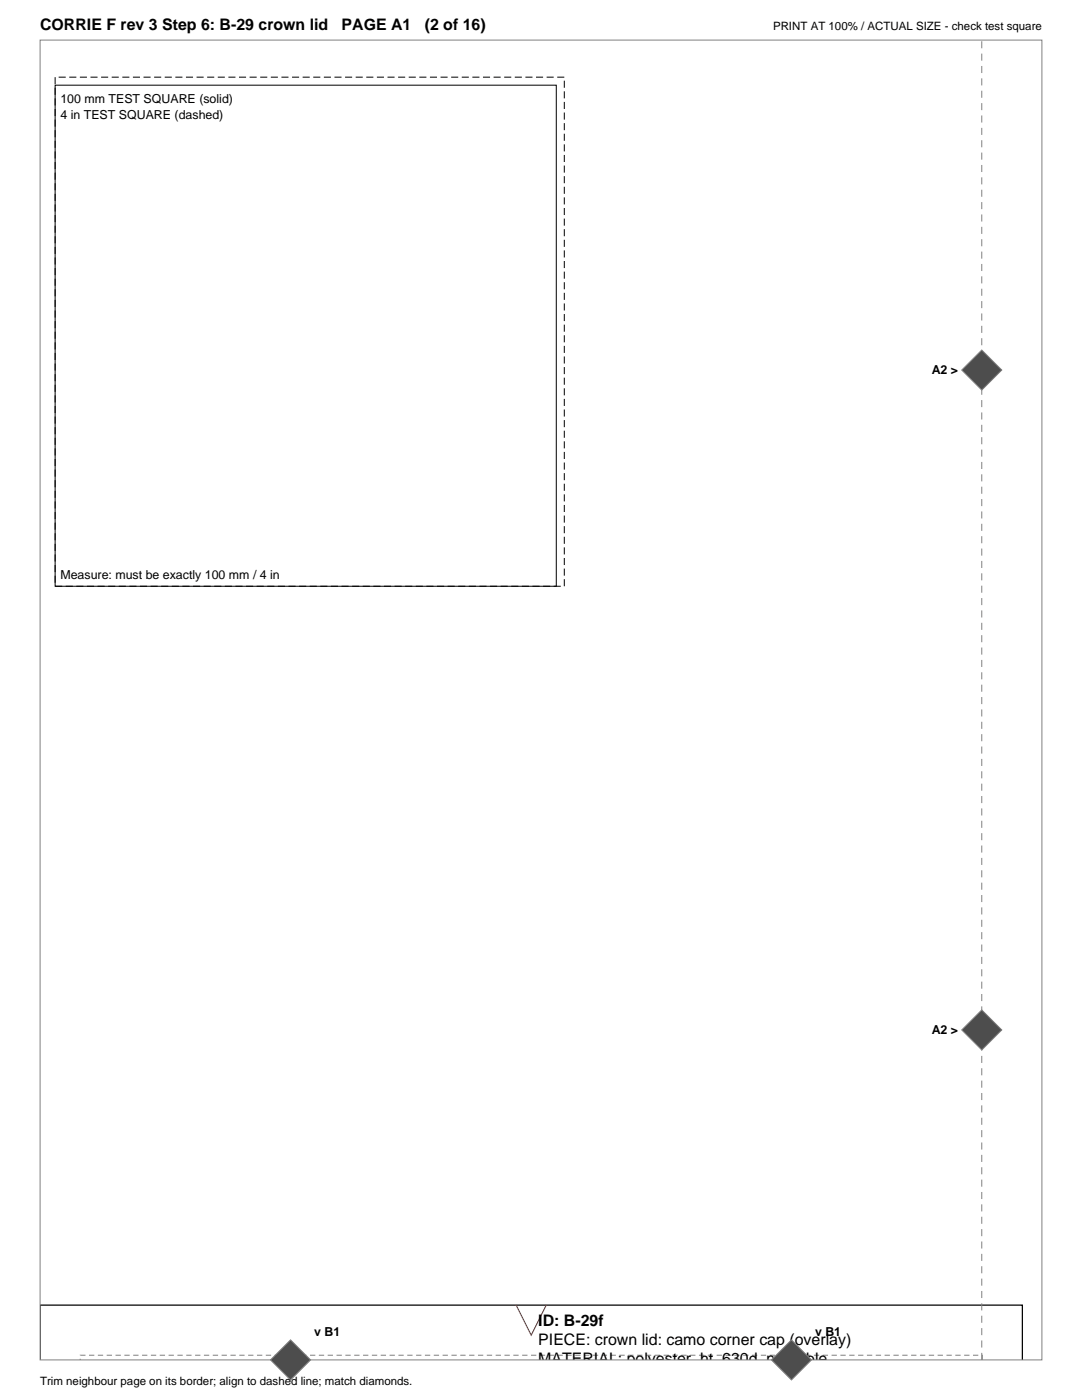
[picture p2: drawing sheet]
<svg xmlns="http://www.w3.org/2000/svg" width="216mm" height="279mm" viewBox="0 0 216 279" stroke-linecap="round" stroke-linejoin="round" font-family="sans-serif">
<defs><g id="words">
<g font-size="3.2">
<text x="8" y="6">CORRIE F rev 3 Step 6: B-29 crown lid</text>
<text x="68.2" y="6">PAGE A1</text>
<text x="84.8" y="6">(2 of 16)</text>
<text x="107.4" y="264.6">ID: B-29f</text>
<text x="107.4" y="268.4">PIECE: crown lid: camo corner cap (overlay)</text>
<text x="107.4" y="272.3">MATERIAL: polyester_ht_630d_printable</text>
</g>
<g font-size="2.5">
<text x="12.1" y="20.5">100 mm TEST SQUARE (solid)</text>
<text x="12.1" y="23.7">4 in TEST SQUARE (dashed)</text>
<text x="185.9" y="74.7">A2 &gt;</text>
<text x="12.1" y="115.6">Measure: must be exactly 100 mm / 4 in</text>
<text x="185.9" y="206.4">A2 &gt;</text>
<text x="62.7" y="266.7">v B1</text>
<text x="162.6" y="266.7">v B1</text>
</g>
<g font-size="2.3">
<text x="154.2" y="6">PRINT AT 100% / ACTUAL SIZE - check test square</text>
<text x="8" y="276.4">Trim neighbour page on its border; align to dashed line; match diamonds.</text>
</g>
</g></defs>
<path d="M8 260.5h196v10.9M8 260.5h.1M8 260.5v10.9" fill="none" stroke="#000" stroke-width=".25"/>
<path d="M16 270.5v.9M196 271.4v-.9h-180" fill="none" stroke="#808080" stroke-width=".2" stroke-dasharray="1.1 .7" stroke-linecap="butt"/>
<path d="M103 260.5l3 6 3-6" fill="none" stroke="#f00" stroke-width=".21"/>
<path d="M8 8h199.9v263.4h-199.9z" fill="none" stroke="#808080" stroke-width=".2"/>
<path d="M195.9 271.4v-263.4" fill="none" stroke="#808080" stroke-width=".2" stroke-dasharray="1.4 1.1" stroke-linecap="butt"/>
<g fill="#4d4d4d" stroke="#808080" stroke-width=".2">
<path d="M191.9 205.5l4-4 4 4-4 4z" fill-rule="evenodd"/>
<path d="M54 271.4l4-4 4 4-4 4z" fill-rule="evenodd"/>
<path d="M195.9 69.8l4 4.1-4 4-4-4z" fill-rule="evenodd"/>
<path d="M153.9 271.4l4-4 4 4-4 4z" fill-rule="evenodd"/>
</g>
<path d="M11 17h100v100h-100z" fill="none" stroke="#000" stroke-width=".2"/>
<path d="M11 15.4h101.6v101.6h-101.6z" fill="none" stroke="#000" stroke-width=".2" stroke-dasharray="1.4 .7" stroke-linecap="butt"/>
<use href="#words"/>
</svg>
